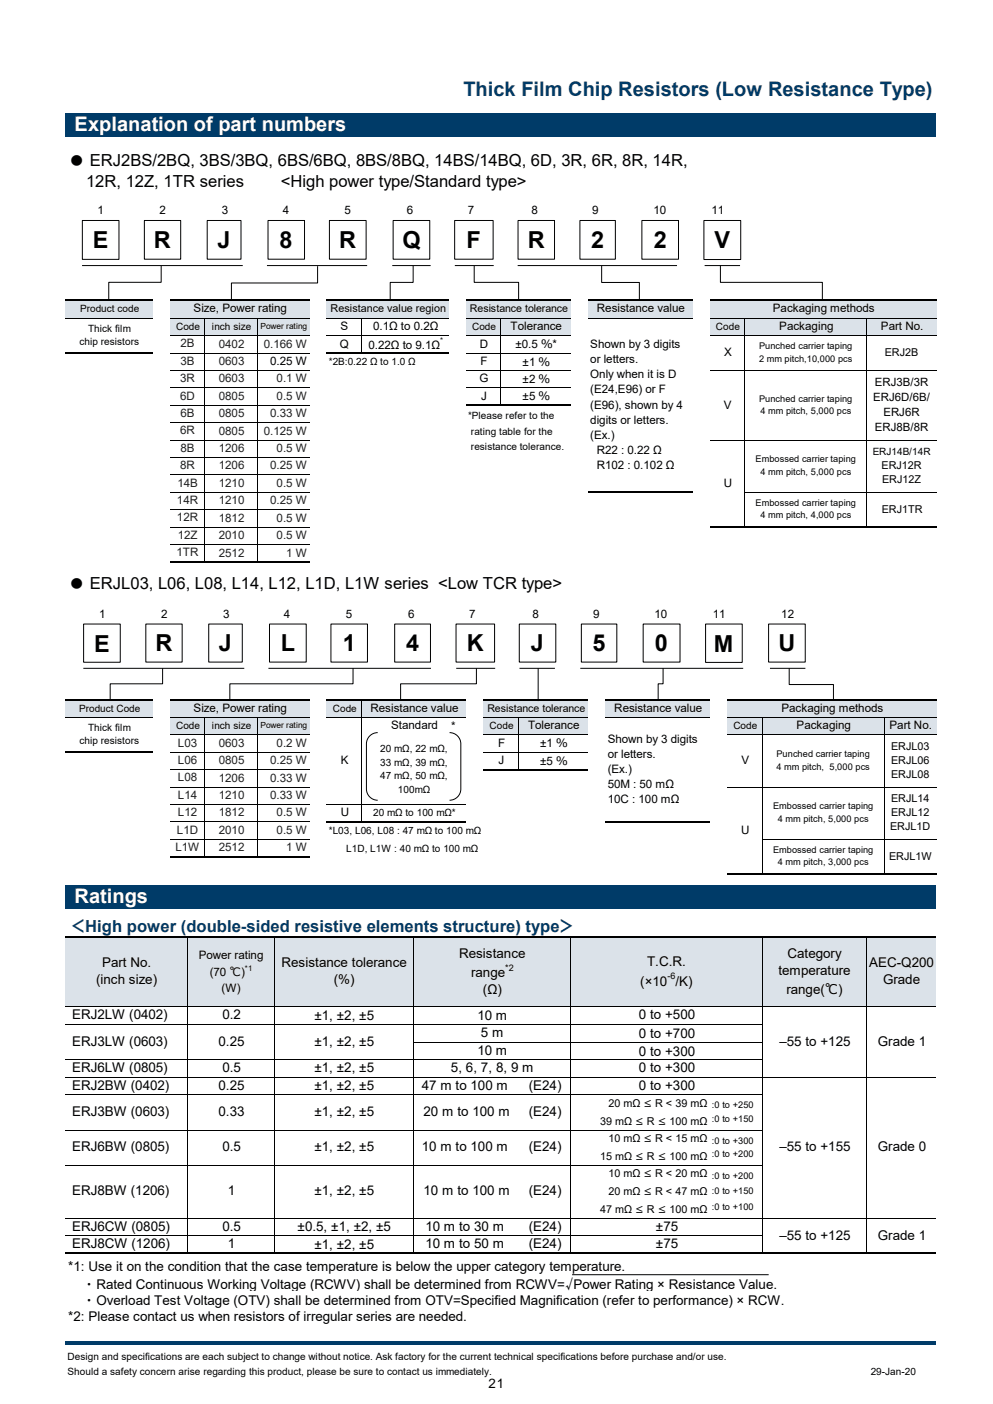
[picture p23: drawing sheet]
<svg xmlns="http://www.w3.org/2000/svg" width="210mm" height="297mm" viewBox="0 0 210 297" stroke-linecap="round" stroke-linejoin="round" font-family="sans-serif">
<defs><g id="words">
<g font-size="5">
<text x="19.6" y="52.5">E</text>
<text x="32.6" y="52.5">R</text>
<text x="46" y="52.5">J</text>
<text x="59.1" y="52.5">8</text>
<text x="71.7" y="52.5">R</text>
<text x="85.1" y="52.5">Q</text>
<text x="98.7" y="52.5">F</text>
<text x="111.6" y="52.5">R</text>
<text x="125" y="52.5">2</text>
<text x="138.3" y="52.5">2</text>
<text x="151.1" y="52.5">V</text>
<text x="19.9" y="137.8">E</text>
<text x="32.9" y="137.8">R</text>
<text x="46.3" y="137.8">J</text>
<text x="59.4" y="137.8">L</text>
<text x="72.5" y="137.8">1</text>
<text x="85.9" y="137.8">4</text>
<text x="98.7" y="137.8">K</text>
<text x="112.3" y="137.8">J</text>
<text x="125.3" y="137.8">5</text>
<text x="138.5" y="137.8">0</text>
<text x="151" y="137.8">M</text>
<text x="164.6" y="137.8">U</text>
</g>
<text font-size="4.2" fill="#003b68" x="98" y="20.4">Thick Film Chip Resistors (Low Resistance Type)</text>
<g font-size="4.2" fill="#fff">
<text x="15.8" y="27.8">Explanation of part numbers</text>
<text x="15.8" y="191.1">Ratings</text>
</g>
<g font-size="3.5">
<text x="14.5" y="35.1">● ERJ2BS/2BQ, 3BS/3BQ, 6BS/6BQ, 8BS/8BQ, 14BS/14BQ, 6D, 3R, 6R, 8R, 14R,</text>
<text x="18.2" y="39.6">12R, 12Z, 1TR series</text>
<text x="59.4" y="39.6">&lt;High power type/Standard type&gt;</text>
<text x="14.5" y="124.5">● ERJL03, L06, L08, L14, L12, L1D, L1W series &lt;Low TCR type&gt;</text>
</g>
<text font-size="3.5" fill="#003b68" x="14.5" y="197.2">＜High power (double-sided resistive elements structure) type＞</text>
<g font-size="2.8">
<text x="97.1" y="202.6">Resistance</text>
<text x="166.6" y="202.6">Category</text>
<text x="20.3" y="208.2">(inch size)</text>
<text x="21.6" y="204.6">Part No.</text>
<text x="59.6" y="204.6">Resistance tolerance</text>
<text x="70.6" y="208.2">(%)</text>
<text x="99.7" y="206.7">range</text>
<text x="135.4" y="208.5">(×10 /K)</text>
<text x="136.9" y="204.4">T.C.R.</text>
<text x="164.6" y="206.2">temperature</text>
<text x="183.9" y="204.6">AEC-Q200</text>
<text x="186.8" y="208.2">Grade</text>
<text x="15.2" y="215.6">ERJ2LW (0402)</text>
<text x="47" y="215.6">0.2</text>
<text x="66.5" y="215.7">±1, ±2, ±5</text>
<text x="101" y="215.7">10 m</text>
<text x="102.2" y="210.3">(Ω)</text>
<text x="135.1" y="215.6">0 to +500</text>
<text x="166.3" y="210.2">range(℃)</text>
<text x="15.2" y="221.2">ERJ3LW (0603)</text>
<text x="46.2" y="221.2">0.25</text>
<text x="66.5" y="221.2">±1, ±2, ±5</text>
<text x="101.7" y="219.4">5 m</text>
<text x="135.1" y="219.6">0 to +700</text>
<text x="164.8" y="221.2">–55 to +125</text>
<text x="185.7" y="221.2">Grade 1</text>
<text x="15.2" y="226.8">ERJ6LW (0805)</text>
<text x="47" y="226.8">0.5</text>
<text x="66.5" y="226.9">±1, ±2, ±5</text>
<text x="95.4" y="226.9">5, 6, 7, 8, 9 m</text>
<text x="101" y="223.1">10 m</text>
<text x="135.1" y="223.3">0 to +300</text>
<text x="135.1" y="226.8">0 to +300</text>
<text x="15.2" y="230.5">ERJ2BW (0402)</text>
<text x="46.2" y="230.5">0.25</text>
<text x="66.5" y="230.6">±1, ±2, ±5</text>
<text x="89.2" y="230.5">47 m to 100 m</text>
<text x="111.8" y="230.5">(E24)</text>
<text x="135.1" y="230.5">0 to +300</text>
<text x="15.2" y="236.1">ERJ3BW (0603)</text>
<text x="46.2" y="236.1">0.33</text>
<text x="66.5" y="236.1">±1, ±2, ±5</text>
<text x="89.6" y="236.1">20 m to 100 m</text>
<text x="111.8" y="236.1">(E24)</text>
<text x="15.2" y="243.6">ERJ6BW (0805)</text>
<text x="47" y="243.6">0.5</text>
<text x="66.5" y="243.6">±1, ±2, ±5</text>
<text x="89.2" y="243.6">10 m to 100 m</text>
<text x="111.8" y="243.6">(E24)</text>
<text x="164.8" y="243.6">–55 to +155</text>
<text x="185.7" y="243.6">Grade 0</text>
<text x="15.2" y="252.9">ERJ8BW (1206)</text>
<text x="48.2" y="252.9">1</text>
<text x="66.5" y="252.9">±1, ±2, ±5</text>
<text x="89.6" y="252.9">10 m to 100 m</text>
<text x="111.8" y="252.9">(E24)</text>
<text x="15.2" y="260.3">ERJ6CW (0805)</text>
<text x="47" y="260.3">0.5</text>
<text x="62.9" y="260.4">±0.5, ±1, ±2, ±5</text>
<text x="90" y="260.3">10 m to 30 m</text>
<text x="111.8" y="260.3">(E24)</text>
<text x="138.7" y="260.3">±75</text>
<text x="164.8" y="262.2">–55 to +125</text>
<text x="185.7" y="262.2">Grade 1</text>
<text x="14.4" y="268.9">*1: Use it on the condition that the case temperature is below the upper category temperature.</text>
<text x="15.2" y="264.1">ERJ8CW (1206)</text>
<text x="48.2" y="264.1">1</text>
<text x="66.5" y="264.1">±1, ±2, ±5</text>
<text x="90" y="264.1">10 m to 50 m</text>
<text x="111.8" y="264.1">(E24)</text>
<text x="138.7" y="264.1">±75</text>
<text x="14.4" y="272.6">・ Rated Continuous Working Voltage (RCWV) shall be determined from RCWV=√Power Rating × Resistance Value.</text>
<text x="14.4" y="276.1">・ Overload Test Voltage (OTV) shall be determined from OTV=Specified Magnification (refer to performance) × RCW.</text>
<text x="14.4" y="279.5">*2: Please contact us when resistors of irregular series are needed.</text>
<text x="103.3" y="293.5">21</text>
</g>
<g font-size="2.5">
<text x="20.6" y="45.3">1</text>
<text x="33.7" y="45.3">2</text>
<text x="46.9" y="45.3">3</text>
<text x="59.8" y="45.3">4</text>
<text x="72.9" y="45.3">5</text>
<text x="86" y="45.3">6</text>
<text x="99" y="45.3">7</text>
<text x="112.4" y="45.4">8</text>
<text x="125.3" y="45.3">9</text>
<text x="138.2" y="45.3">10</text>
<text x="150.4" y="45.3">11</text>
<text x="40.9" y="66.1">Size, Power rating</text>
<text x="72" y="69.8">S</text>
<text x="78.9" y="69.8">0.1Ω to 0.2Ω</text>
<text x="108" y="69.8">Tolerance</text>
<text x="126.2" y="66.1">Resistance value</text>
<text x="163.4" y="66.1">Packaging methods</text>
<text x="164.8" y="69.8">Packaging</text>
<text x="186.3" y="69.8">Part No.</text>
<text x="57.1" y="77.2">0.25 W</text>
<text x="71.9" y="73.5">Q</text>
<text x="77.9" y="73.8">0.22Ω to 9.1Ω</text>
<text x="101.5" y="73.5">D</text>
<text x="101.6" y="77.2">F</text>
<text x="109" y="73.7">±0.5 ％*</text>
<text x="110.5" y="77.3">±1 ％</text>
<text x="124.8" y="73.6">Shown by 3 digits</text>
<text x="124.8" y="76.8">or letters.</text>
<text x="153.2" y="75.4">X</text>
<text x="101.4" y="80.9">G</text>
<text x="110.5" y="81">±2 ％</text>
<text x="124.8" y="80">Only when it is D</text>
<text x="124.8" y="83.2">(E24,E96) or F</text>
<text x="101.8" y="84.6">J</text>
<text x="110.5" y="84.7">±5 ％</text>
<text x="124.8" y="86.4">(E96), shown by 4</text>
<text x="124.8" y="89.7">digits or letters.</text>
<text x="153.1" y="86.4">V</text>
<text x="124.8" y="92.9">(Ex.)</text>
<text x="126.2" y="99.3">R102 : 0.102 Ω</text>
<text x="126.2" y="96.1">R22 : 0.22 Ω</text>
<text x="153.1" y="103">U</text>
<text x="20.9" y="130.7">1</text>
<text x="34.1" y="130.7">2</text>
<text x="47.2" y="130.7">3</text>
<text x="60" y="130.7">4</text>
<text x="73.1" y="130.7">5</text>
<text x="86.3" y="130.7">6</text>
<text x="99.2" y="130.7">7</text>
<text x="112.6" y="130.8">8</text>
<text x="125.4" y="130.7">9</text>
<text x="138.4" y="130.7">10</text>
<text x="150.8" y="130.7">11</text>
<text x="165.2" y="130.7">12</text>
<text x="40.9" y="150.6">Size, Power rating</text>
<text x="78.4" y="150.6">Resistance value</text>
<text x="82.7" y="154.3">Standard</text>
<text x="95.4" y="154.4">*</text>
<text x="111.7" y="154.3">Tolerance</text>
<text x="129.9" y="150.6">Resistance value</text>
<text x="165.3" y="150.6">Packaging methods</text>
<text x="168.5" y="154.3">Packaging</text>
<text x="188.1" y="154.3">Part No.</text>
<text x="72.1" y="161.7">K</text>
<text x="105.3" y="158">F</text>
<text x="105.5" y="161.7">J</text>
<text x="114.2" y="158.1">±1 ％</text>
<text x="114.2" y="161.8">±5 ％</text>
<text x="128.5" y="157.1">Shown by 3 digits</text>
<text x="128.5" y="160.3">or letters.</text>
<text x="156.8" y="161.7">V</text>
<text x="128.5" y="163.5">(Ex.)</text>
<text x="128.5" y="166.7">50M : 50 mΩ</text>
<text x="72.1" y="172.7">U</text>
<text x="128.5" y="170">10C : 100 mΩ</text>
<text x="156.8" y="176.4">U</text>
<text x="42" y="202.9">Power rating</text>
<text x="44.4" y="206.5">(70 ℃)</text>
<text x="46.9" y="209.8">(W)</text>
</g>
<g font-size="2.5" fill="#231f20">
<text x="38.2" y="73.5">2B</text>
<text x="38.2" y="77.2">3B</text>
<text x="46.3" y="77.2">0603</text>
<text x="46.3" y="73.5">0402</text>
<text x="55.8" y="73.5">0.166 W</text>
<text x="38.1" y="80.9">3R</text>
<text x="46.3" y="80.9">0603</text>
<text x="58.5" y="80.9">0.1 W</text>
<text x="38.1" y="84.5">6D</text>
<text x="38.2" y="88.2">6B</text>
<text x="46.3" y="84.6">0805</text>
<text x="46.3" y="88.3">0805</text>
<text x="57.1" y="88.3">0.33 W</text>
<text x="58.5" y="84.6">0.5 W</text>
<text x="38.1" y="91.9">6R</text>
<text x="38.2" y="95.6">8B</text>
<text x="46.3" y="95.6">1206</text>
<text x="46.3" y="91.9">0805</text>
<text x="55.8" y="91.9">0.125 W</text>
<text x="58.5" y="95.6">0.5 W</text>
<text x="38.1" y="99.3">8R</text>
<text x="46.3" y="99.3">1206</text>
<text x="57.1" y="99.3">0.25 W</text>
<text x="37.4" y="106.6">14R</text>
<text x="37.5" y="103">14B</text>
<text x="46.3" y="106.7">1210</text>
<text x="46.3" y="103">1210</text>
<text x="57.1" y="106.7">0.25 W</text>
<text x="58.5" y="103">0.5 W</text>
<text x="37.4" y="110.3">12R</text>
<text x="46.3" y="110.4">1812</text>
<text x="58.5" y="110.4">0.5 W</text>
<text x="37.3" y="117.7">1TR</text>
<text x="37.6" y="114">12Z</text>
<text x="46.3" y="117.7">2512</text>
<text x="46.3" y="114">2010</text>
<text x="58.5" y="114">0.5 W</text>
<text x="60.5" y="117.7">1 W</text>
<text x="37.6" y="157.9">L03</text>
<text x="37.6" y="161.6">L06</text>
<text x="46.3" y="158">0603</text>
<text x="46.3" y="161.7">0805</text>
<text x="57.1" y="161.7">0.25 W</text>
<text x="58.5" y="158">0.2 W</text>
<text x="37.6" y="165.3">L08</text>
<text x="46.3" y="165.4">1206</text>
<text x="57.1" y="165.4">0.33 W</text>
<text x="37.6" y="172.7">L12</text>
<text x="37.6" y="169">L14</text>
<text x="46.3" y="172.7">1812</text>
<text x="46.3" y="169">1210</text>
<text x="57.1" y="169">0.33 W</text>
<text x="58.5" y="172.7">0.5 W</text>
<text x="37.4" y="176.4">L1D</text>
<text x="46.3" y="176.4">2010</text>
<text x="58.5" y="176.4">0.5 W</text>
<text x="37.1" y="180">L1W</text>
<text x="46.3" y="180.1">2512</text>
<text x="60.5" y="180.1">1 W</text>
</g>
<g font-size="2.4">
<text x="185" y="81.7">ERJ3B/3R</text>
<text x="184.7" y="84.8">ERJ6D/6B/</text>
<text x="186.9" y="88">ERJ6R</text>
<text x="185" y="91.2">ERJ8B/8R</text>
</g>
<g font-size="2.3">
<text x="69.9" y="66">Resistance value region</text>
<text x="187.1" y="75.3">ERJ2B</text>
<text x="186.4" y="99.3">ERJ12R</text>
<text x="186.6" y="102.3">ERJ12Z</text>
<text x="186.5" y="108.5">ERJ1TR</text>
<text x="188.5" y="158.6">ERJL03</text>
<text x="188.5" y="161.6">ERJL06</text>
<text x="188.5" y="164.6">ERJL08</text>
<text x="188.5" y="169.7">ERJL14</text>
<text x="188.5" y="172.7">ERJL12</text>
<text x="188.3" y="175.7">ERJL1D</text>
<text x="188" y="181.9">ERJL1W</text>
<text x="127" y="237.9">39 mΩ ≤ R ≤ 100 mΩ</text>
<text x="128.7" y="234.2">20 mΩ ≤ R &lt; 39 mΩ</text>
<text x="127" y="245.4">15 mΩ ≤ R ≤ 100 mΩ</text>
<text x="128.7" y="241.6">10 mΩ ≤ R &lt; 15 mΩ</text>
<text x="128.7" y="249.1">10 mΩ ≤ R &lt; 20 mΩ</text>
<text x="127" y="256.5">47 mΩ ≤ R ≤ 100 mΩ</text>
<text x="128.7" y="252.8">20 mΩ ≤ R &lt; 47 mΩ</text>
</g>
<g font-size="2.2">
<text x="99.4" y="66">Resistance tolerance</text>
<text x="103.1" y="150.5">Resistance tolerance</text>
</g>
<g font-size="2.1">
<text x="16.9" y="66">Product code</text>
<text x="18.6" y="70.2">Thick film</text>
<text x="37.3" y="69.8">Code</text>
<text x="44.8" y="69.8">inch size</text>
<text x="99.9" y="69.8">Code</text>
<text x="151.4" y="69.8">Code</text>
<text x="16.8" y="73">chip resistors</text>
<text x="69.6" y="77.3">*2B:0.22 Ω to 1.0 Ω</text>
<text x="99" y="88.6">*Please refer to the</text>
<text x="99.6" y="92">rating table for the</text>
<text x="99.6" y="95.3">resistance tolerance.</text>
<text x="184.6" y="96.3">ERJ14B/14R</text>
<text x="16.7" y="150.5">Product Code</text>
<text x="18.6" y="154.6">Thick film</text>
<text x="37.3" y="154.2">Code</text>
<text x="44.8" y="154.2">inch size</text>
<text x="70.4" y="150.5">Code</text>
<text x="103.5" y="154.2">Code</text>
<text x="155.1" y="154.2">Code</text>
<text x="16.8" y="157.5">chip resistors</text>
<text x="80.4" y="159.2">20 mΩ, 22 mΩ,</text>
<text x="80.4" y="162">33 mΩ, 39 mΩ,</text>
<text x="80.4" y="164.8">47 mΩ, 50 mΩ,</text>
<text x="84.2" y="167.7">100mΩ</text>
<text x="79" y="172.6">20 mΩ to 100 mΩ*</text>
<text x="69.6" y="176.5">*L03, L06, L08 : 47 mΩ to 100 mΩ</text>
<text x="73.2" y="180.2">L1D, L1W : 40 mΩ to 100 mΩ</text>
<text x="14.3" y="287.7">Design and specifications are each subject to change without notice. Ask factory for the current technical specifications before purchase and/or use.</text>
<text x="14.3" y="290.9">Should a safety concern arise regarding this product, please be sure to contact us immediately.</text>
<text x="184.1" y="290.9">29-Jan-20</text>
</g>
<g font-size="1.9">
<text x="160.5" y="73.9">Punched carrier taping</text>
<text x="160.5" y="76.5">2 mm pitch,10,000 pcs</text>
<text x="160.5" y="85">Punched carrier taping</text>
<text x="160.8" y="87.6">4 mm pitch, 5,000 pcs</text>
<text x="159.8" y="97.8">Embossed carrier taping</text>
<text x="160.8" y="100.5">4 mm pitch, 5,000 pcs</text>
<text x="159.8" y="107.1">Embossed carrier taping</text>
<text x="160.8" y="109.7">4 mm pitch, 4,000 pcs</text>
<text x="164.2" y="160.2">Punched carrier taping</text>
<text x="164.2" y="162.8">4 mm pitch, 5,000 pcs</text>
<text x="163.5" y="171.2">Embossed carrier taping</text>
<text x="164.5" y="173.9">4 mm pitch, 5,000 pcs</text>
<text x="163.5" y="180.5">Embossed carrier taping</text>
<text x="164.5" y="183.1">4 mm pitch, 3,000 pcs</text>
<text x="106.8" y="205.3">*2</text>
<text x="141.1" y="207.1">-6</text>
<text x="150.6" y="237.4">:0 to +150</text>
<text x="150.6" y="234.5">:0 to +250</text>
<text x="150.6" y="241.9">:0 to +300</text>
<text x="150.6" y="244.8">:0 to +200</text>
<text x="150.6" y="249.4">:0 to +200</text>
<text x="150.6" y="252.6">:0 to +150</text>
<text x="150.6" y="256">:0 to +100</text>
</g>
<g font-size="1.8">
<text x="55.1" y="69.6">Power rating</text>
<text x="55.1" y="154.1">Power rating</text>
</g>
<g font-size="1.7">
<text x="93.1" y="72.6">*</text>
<text x="51.8" y="205.3">*1</text>
</g>
</g></defs>
<path d="M13.8 24h184.2v4.9h-184.2z" fill="#003b68"/>
<g fill="#dbe2e9">
<path d="M13.8 63.4h18.5v4h-18.5z" fill-rule="evenodd"/>
<path d="M35.9 63.4h29.5v4h-29.5z" fill-rule="evenodd"/>
<path d="M69.1 63.4h25.8v4h-25.8z" fill-rule="evenodd"/>
<path d="M98.6 63.4h22.1v4h-22.1z" fill-rule="evenodd"/>
<path d="M124.3 63.4h22.2v4h-22.2z" fill-rule="evenodd"/>
<path d="M35.9 67.3h29.5v3.7h-29.5z" fill-rule="evenodd"/>
<path d="M98.6 67.3h22.1v3.7h-22.1z" fill-rule="evenodd"/>
<path d="M13.8 148.1h18.5v3.7h-18.5z" fill-rule="evenodd"/>
<path d="M35.9 148.1h29.5v3.7h-29.5z" fill-rule="evenodd"/>
<path d="M69.1 148.1h29.5v3.7h-29.5z" fill-rule="evenodd"/>
<path d="M102.2 148.1h22.2v3.7h-22.2z" fill-rule="evenodd"/>
<path d="M128 148.1h22.2v3.7h-22.2z" fill-rule="evenodd"/>
<path d="M35.9 151.8h29.5v3.7h-29.5z" fill-rule="evenodd"/>
<path d="M102.2 151.8h22.2v3.7h-22.2z" fill-rule="evenodd"/>
</g>
<g fill="#dbe2e9">
<path d="M150.1 63.4h47.9v4h-47.9z"/>
<path d="M150.1 67.3h47.9v3.7h-47.9z"/>
<path d="M153.8 148.1h44.2v3.7h-44.2z"/>
<path d="M153.8 151.8h44.2v3.7h-44.2z"/>
</g>
<path d="M13.8 187.2h184.2v5h-184.2z" fill="#003b68"/>
<path d="M13.8 198.3h184.2v14.7h-184.2z" fill="#dbe2e9"/>
<g fill="none" stroke="#000" stroke-width=".34">
<path d="M13.8 63.4h18.5M13.8 74.7h18.5M35.9 63.4h29.5M69.1 63.4h25.8M69.1 74.7h25.8M98.6 63.4h22.1M124.3 63.4h22.2M150.1 63.4h47.9M98.6 85.7h22.1M35.9 118.9h29.5M124.3 104.1h22.2M150.1 111.5h47.9"/>
<path d="M13.8 148.1h18.5M13.8 159.1h18.5M35.9 148.1h29.5M69.1 148.1h29.5M102.2 148.1h22.2M128 148.1h22.2M153.8 148.1h44.2M69.1 173.9h29.5M102.2 162.8h22.2M128 173.9h22.2M13.8 198.3h184.2M35.9 181.2h29.5"/>
<path d="M153.8 184.9h44.2M13.8 265.1h184.2"/>
</g>
<g fill="none" stroke="#000" stroke-width=".21">
<path d="M13.8 67.3h18.5M35.9 67.3h29.5M35.9 71h29.5M35.9 74.7h29.5M35.9 78.4h29.5M43.3 67.4v51.3M54.4 67.4v51.3M69.1 67.3h25.8M69.1 71h25.8M76.5 67.4v7.1M98.6 67.3h22.1M98.6 71h22.1"/>
<path d="M98.6 74.7h22.1M98.6 78.4h22.1M105.9 67.4v18.2M124.3 67.3h22.2M150.1 67.3h47.9M150.1 71h47.9M150.1 78.4h47.9M157.5 67.4v43.9M183.3 67.4v43.9M35.9 82.1h29.5M35.9 85.7h29.5M35.9 93.1h29.5"/>
<path d="M35.9 89.4h29.5M35.9 96.8h29.5M98.6 82.1h22.1M150.1 93.1h47.9M35.9 104.2h29.5M35.9 111.5h29.5M35.9 100.5h29.5M35.9 107.8h29.5M35.9 115.2h29.5M157.5 104.2h40.5M13.8 151.8h18.5M35.9 151.8h29.5"/>
<path d="M35.9 155.5h29.5M35.9 159.2h29.5M43.3 151.8v29.3M54.4 151.8v29.3M69.1 151.8h29.5M76.5 148.3v25.4M102.2 151.8h22.2M102.2 155.5h22.2M102.2 159.2h22.2M109.6 151.8v10.8M128 151.8h22.2M153.8 151.8h44.2"/>
<path d="M153.8 155.5h44.2M161.2 151.8v32.9M187 151.8v32.9M35.9 162.8h29.5M35.9 166.5h29.5M35.9 170.2h29.5M35.9 173.9h29.5M35.9 177.6h29.5M69.1 170.2h29.5M153.8 166.5h44.2M161.2 177.6h36.8M39.6 198.5v66.5"/>
<path d="M58.1 198.5v66.5M87.5 198.5v66.5M120.7 198.5v66.5M161.2 198.5v66.5M183.3 198.5v66.5M13.8 213h184.2M13.8 216.7h147.4M13.8 224.2h147.4M13.8 227.9h184.2M13.8 231.6h147.4M13.8 239.1h147.4M87.5 220.5h73.7"/>
<path d="M13.8 246.5h147.4M13.8 257.7h184.2M13.8 261.4h147.4"/>
</g>
<path d="M13.8 283.7h184.2v.7h-184.2z" fill-rule="evenodd" fill="#003b68"/>
<g fill="#fff">
<path d="M18.6 42h5.4v4.7h-5.4z" fill-rule="evenodd"/>
<path d="M31.7 42h5.4v4.7h-5.4z" fill-rule="evenodd"/>
<path d="M44.9 42h5.5v4.7h-5.5z" fill-rule="evenodd"/>
<path d="M57.8 42h5.4v4.7h-5.4z" fill-rule="evenodd"/>
<path d="M70.8 42h5.6v4.7h-5.6z" fill-rule="evenodd"/>
<path d="M84 42h5.5v4.7h-5.5z" fill-rule="evenodd"/>
<path d="M97 42h5.3v4.7h-5.3z" fill-rule="evenodd"/>
<path d="M109.3 42h7.6v4.9h-7.6z" fill-rule="evenodd"/>
<path d="M120.4 42h11.1v4.7h-11.1z" fill-rule="evenodd"/>
<path d="M135.2 42h8.7v4.7h-8.7z" fill-rule="evenodd"/>
<path d="M149.1 42h5.4v4.7h-5.4z" fill-rule="evenodd"/>
<path d="M43.8 46.6h7.2v8.2h-7.2z" fill-rule="evenodd"/>
</g>
<g fill="#fff" stroke="#000" stroke-width=".21">
<path d="M17.4 46.6h7.8v8.3h-7.8z" fill-rule="evenodd"/>
<path d="M30.5 46.6h7.7v8.2h-7.7z" fill-rule="evenodd"/>
</g>
<path d="M43.8 46.6h7.2v8.2h-7.2z" fill="none" stroke="#000" stroke-width=".21"/>
<g fill="#fff" stroke="#000" stroke-width=".21">
<path d="M56.7 46.6h7.7v8.2h-7.7z" fill-rule="evenodd"/>
<path d="M69.7 46.6h7.7v8.2h-7.7z" fill-rule="evenodd"/>
</g>
<path d="M83.1 46.6h7.8v8.2h-7.8z" fill-rule="evenodd" fill="#fff"/>
<path d="M83.1 46.6h7.8v8.2h-7.8z" fill="none" stroke="#000" stroke-width=".21"/>
<g fill="#fff" stroke="#000" stroke-width=".21">
<path d="M96.2 46.6h8.1v8.2h-8.1z" fill-rule="evenodd"/>
<path d="M109.6 46.6h7.7v8.2h-7.7z" fill-rule="evenodd"/>
<path d="M122.7 46.6h7.4v8.2h-7.4z" fill-rule="evenodd"/>
<path d="M135.8 46.6h7.7v8.2h-7.7z" fill-rule="evenodd"/>
<path d="M148.9 46.6h7.8v8.3h-7.8z" fill-rule="evenodd"/>
</g>
<path d="M17.4 56.2h33.9M34.1 56.2v3.5h-11.1v3.6M56.5 56.2h21.1M67.2 56.3v3.6h-18.3v3.5M96.2 56.2h8.2M149 56.2h7.5M152.4 56.2v3.5h21.5v3.6" fill="none" stroke="#000" stroke-width=".21"/>
<g fill="#fff">
<path d="M18.9 127.5h5.5v4.6h-5.5z" fill-rule="evenodd"/>
<path d="M32.1 127.5h5.3v4.6h-5.3z" fill-rule="evenodd"/>
<path d="M45.2 127.5h5.3v4.6h-5.3z" fill-rule="evenodd"/>
<path d="M57.9 127.5h5.6v4.6h-5.6z" fill-rule="evenodd"/>
<path d="M71.1 127.5h5.4v4.6h-5.4z" fill-rule="evenodd"/>
<path d="M84.2 127.5h5.6v4.6h-5.6z" fill-rule="evenodd"/>
<path d="M97.3 127.5h5.3v4.6h-5.3z" fill-rule="evenodd"/>
<path d="M109.5 127.5h7.6v4.8h-7.6z" fill-rule="evenodd"/>
<path d="M120.5 127.5h11.2v4.6h-11.2z" fill-rule="evenodd"/>
<path d="M135.3 127.5h8.9v4.6h-8.9z" fill-rule="evenodd"/>
<path d="M149.4 127.5h5.4v4.6h-5.4z" fill-rule="evenodd"/>
<path d="M164 127.5h5.2v4.6h-5.2z" fill-rule="evenodd"/>
<path d="M44.1 132h7.1v8.1h-7.1z" fill-rule="evenodd"/>
</g>
<g fill="#fff" stroke="#000" stroke-width=".21">
<path d="M17.7 132h7.7v8.1h-7.7z" fill-rule="evenodd"/>
<path d="M30.8 132h7.7v8.1h-7.7z" fill-rule="evenodd"/>
</g>
<path d="M44.1 132h7.1v8.1h-7.1z" fill="none" stroke="#000" stroke-width=".21"/>
<g fill="#fff" stroke="#000" stroke-width=".21">
<path d="M57 132h7.8v8.1h-7.8z" fill-rule="evenodd"/>
<path d="M70 132h7.7v8.1h-7.7z" fill-rule="evenodd"/>
</g>
<path d="M83.5 132h7.5v8.1h-7.5z" fill-rule="evenodd" fill="#fff"/>
<path d="M83.5 132h7.5v8.1h-7.5z" fill="none" stroke="#000" stroke-width=".21"/>
<g fill="#fff" stroke="#000" stroke-width=".21">
<path d="M96.4 132h8.2v8.1h-8.2z" fill-rule="evenodd"/>
<path d="M109.8 132h7.7v8.1h-7.7z" fill-rule="evenodd"/>
</g>
<path d="M123 132h7.5v8.1h-7.5z" fill-rule="evenodd" fill="#fff"/>
<path d="M123 132h7.5v8.1h-7.5z" fill="none" stroke="#000" stroke-width=".21"/>
<path d="M136 132h7.8v8.1h-7.8z" fill-rule="evenodd" fill="#fff" stroke="#000" stroke-width=".21"/>
<path d="M149.2 132h7.8v8.1h-7.8z" fill-rule="evenodd" fill="#fff"/>
<path d="M149.2 132h7.8v8.1h-7.8z" fill="none" stroke="#000" stroke-width=".21"/>
<path d="M162.6 132h7.7v8.1h-7.7z" fill-rule="evenodd" fill="#fff" stroke="#000" stroke-width=".21"/>
<g fill="none" stroke="#000" stroke-width=".21">
<path d="M83 56.2h8.1M87.4 56.2v3.5h-4.9v3.6M100.3 56.2v3.5h9.4v3.6M109.5 56.2h33.7M127.2 56.2v3.6h8v3.5M17.6 141.4h34.1M34.4 141.4v3.3h-11.1v3.3M56.8 141.4h34.3M74.7 141.4v3.3h-26.1v3.3M79.9 155a2.38 2.38 0 0 0-2.4 2.4v9.5a2.38 2.38 0 0 0 2.4 2.4M95.1 155a2.38 2.38 0 0 1 2.4 2.4v9.5a2.38 2.38 0 0 1-2.4 2.4M96.5 141.4h8.2"/>
<path d="M100.8 141.4v3.3h-16.1v3.3M109.9 141.4h7.5M113.8 141.4v6.9M122.7 141.4h34.5M140.2 141.4v3.3h-1v3.3M162.8 141.4h7.5M166.9 141.4v3.4h9.4v3.5M121 269.7h41.6"/>
</g>
<use href="#words"/>
</svg>
